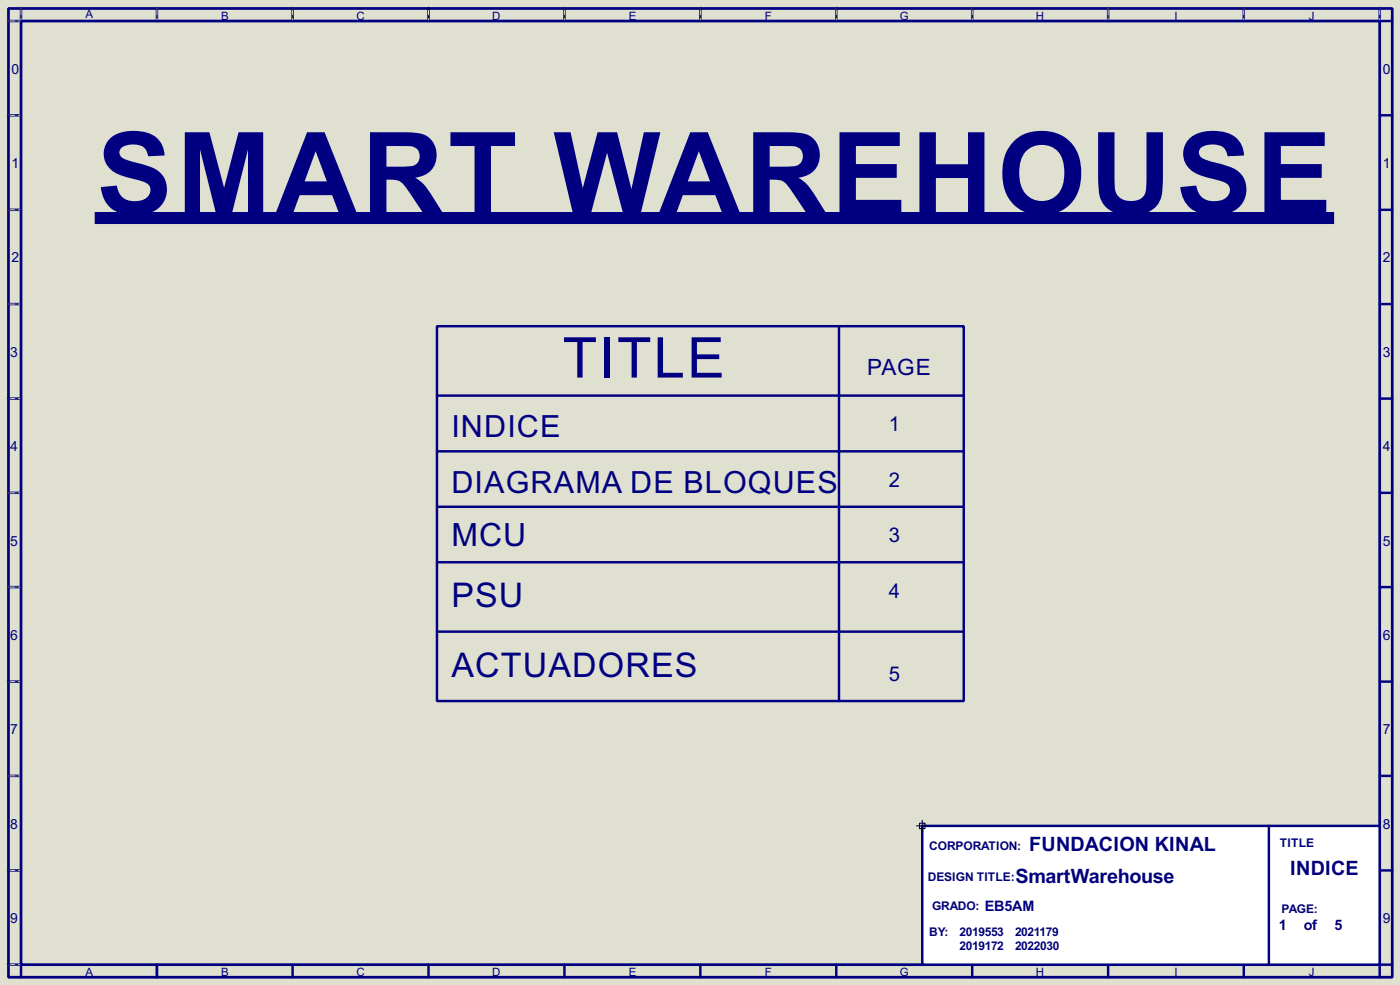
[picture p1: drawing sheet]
<svg xmlns="http://www.w3.org/2000/svg" width="256mm" height="180mm" viewBox="0 0 256 180" stroke-linecap="round" stroke-linejoin="round" font-family="sans-serif">
<defs><g id="words">
<text font-size="23.3" fill="#000080" x="17.7" y="39.1">SMART WAREHOUSE</text>
<text font-size="11.5" fill="#000080" x="103.1" y="69.1">TITLE</text>
<g font-size="7" fill="#000080">
<text x="82.7" y="111.2">PSU</text>
<text x="82.7" y="123.9">ACTUADORES</text>
</g>
<text font-size="6.6" fill="#000080" x="82.7" y="99.9">MCU</text>
<g font-size="6.3" fill="#000080">
<text x="82.7" y="80.1">INDICE</text>
<text x="82.7" y="90.2">DIAGRAMA DE BLOQUES</text>
</g>
<text font-size="4.6" fill="#000080" x="158.9" y="68.6">PAGE</text>
<g font-size="4.2" fill="#000080">
<text x="162.8" y="78.9">1</text>
<text x="162.8" y="89.1">2</text>
<text x="162.8" y="99.2">3</text>
<text x="162.8" y="109.4">4</text>
<text x="162.8" y="124.6">5</text>
</g>
<g font-size="4.1" fill="#000080">
<text x="188.6" y="155.8">FUNDACION KINAL</text>
<text x="186" y="161.7">SmartWarehouse</text>
<text x="236.4" y="160.1">INDICE</text>
</g>
<g font-size="3" fill="#000080">
<text x="180.4" y="166.7">EB5AM</text>
<text x="234.3" y="170.3">1</text>
<text x="238.9" y="170.3">of</text>
<text x="244.5" y="170.3">5</text>
</g>
<g font-size="2.9" fill="#000080">
<text x="2.1" y="13.5">0</text>
<text x="253.4" y="13.5">0</text>
<text x="2.1" y="30.7">1</text>
<text x="253.4" y="30.7">1</text>
<text x="2.1" y="48">2</text>
<text x="253.4" y="48">2</text>
<text x="1.9" y="65.3">3</text>
<text x="253.4" y="65.3">3</text>
<text x="1.9" y="82.5">4</text>
<text x="253.4" y="82.5">4</text>
<text x="1.9" y="99.9">5</text>
<text x="253.4" y="99.9">5</text>
<text x="1.9" y="117.1">6</text>
<text x="253.4" y="117.1">6</text>
<text x="1.9" y="134.4">7</text>
<text x="253.4" y="134.4">7</text>
<text x="1.9" y="151.7">8</text>
<text x="253.4" y="151.7">8</text>
<text x="1.9" y="168.9">9</text>
<text x="253.4" y="168.9">9</text>
</g>
<g font-size="2.5" fill="#000080">
<text x="170.2" y="155.6">CORPORATION:</text>
<text x="234.5" y="155.1">TITLE</text>
<text x="170" y="161.2">DESIGN TITLE:</text>
<text x="170.7" y="166.5">GRADO:</text>
<text x="234.8" y="167.1">PAGE:</text>
<text x="170.2" y="171.4">BY:</text>
<text x="175.8" y="171.4">2019553</text>
<text x="175.8" y="173.9">2019172</text>
<text x="186" y="171.4">2021179</text>
<text x="186" y="173.9">2022030</text>
</g>
<g font-size="2.4" fill="#000080">
<text x="15.6" y="3.4">A</text>
<text x="40.5" y="3.6">B</text>
<text x="65.3" y="3.6">C</text>
<text x="90.2" y="3.6">D</text>
<text x="115.2" y="3.6">E</text>
<text x="140.1" y="3.6">F</text>
<text x="164.8" y="3.6">G</text>
<text x="189.8" y="3.6">H</text>
<text x="215.1" y="3.6">I</text>
<text x="239.8" y="3.6">J</text>
<text x="15.6" y="178.7">A</text>
<text x="40.5" y="178.7">B</text>
<text x="65.3" y="178.7">C</text>
<text x="90.2" y="178.7">D</text>
<text x="115.2" y="178.7">E</text>
<text x="140.1" y="178.7">F</text>
<text x="164.8" y="178.7">G</text>
<text x="189.8" y="178.7">H</text>
<text x="215.1" y="178.7">I</text>
<text x="239.8" y="178.7">J</text>
</g>
</g></defs>
<path d="M0 0h256.5v180.3h-256.5z" fill="#e0e0d0"/>
<path d="M1.6 1.6h253.5v177.3h-253.5zM3.9 3.9h248.9v172.7h-248.9z" fill="none" stroke="#000080" stroke-width=".5"/>
<g fill="none" stroke="#000080" stroke-width=".45">
<path d="M3.9 1.6v2.3h-2.3M28.8 1.6v2.3M53.6 1.6v2.3M78.5 1.6v2.3M103.4 1.6v2.3M128.3 1.6v2.3M153.2 1.6v2.3M178.1 1.6v2.3M203 1.6v2.3M227.9 1.6v2.3M252.8 1.6v2.3h2.3M1.6 21.1h2.3"/>
<path d="M1.6 38.4h2.3M252.8 21.1h2.3M252.8 38.4h2.3M1.6 55.7h2.3M252.8 55.7h2.3M1.6 73h2.3M252.8 73h2.3M1.6 90.2h2.3M252.8 90.2h2.3M1.6 107.5h2.3M252.8 107.5h2.3M1.6 124.8h2.3"/>
<path d="M252.8 124.8h2.3M1.6 142h2.3M1.6 159.3h2.3M252.8 142h2.3M252.8 159.3h2.3M1.6 176.6h2.3v2.3M28.8 176.6v2.3M53.6 176.6v2.3M78.5 176.6v2.3M103.4 176.6v2.3M128.3 176.6v2.3M153.2 176.6v2.3"/>
<path d="M178.1 176.6v2.3M203 176.6v2.3M227.9 176.6v2.3M255.1 176.6h-2.3v2.3"/>
</g>
<g fill="none" stroke="#e0e0d0" stroke-width=".18">
<path d="M1.3 3.9h2.3M3.9 1.3v2.3M28.8 1.3v2.3M53.6 1.3v2.3M78.5 1.3v2.3M103.4 1.3v2.3M128.3 1.3v2.3M153.2 1.3v2.3M178.1 1.3v2.3M203 1.3v2.3M227.9 1.3v2.3M252.8 1.3v2.3"/>
<path d="M1.3 21.1h2.3M1.3 38.4h2.3M1.3 55.7h2.3M1.3 73h2.3M1.3 90.2h2.3M1.3 107.5h2.3M1.3 124.8h2.3M1.3 142h2.3M1.3 159.3h2.3M1.3 176.6h2.3"/>
</g>
<g fill="none" stroke="#000" stroke-width=".18" stroke-dasharray=".5 1">
<path d="M1.3 3.9h2.3M3.9 1.3v2.3M28.8 1.3v2.3M53.6 1.3v2.3M78.5 1.3v2.3M103.4 1.3v2.3M128.3 1.3v2.3M153.2 1.3v2.3M178.1 1.3v2.3M203 1.3v2.3M227.9 1.3v2.3M252.8 1.3v2.3"/>
<path d="M1.3 21.1h2.3M1.3 38.4h2.3M1.3 55.7h2.3M1.3 73h2.3M1.3 90.2h2.3M1.3 107.5h2.3M1.3 124.8h2.3M1.3 142h2.3M1.3 159.3h2.3M1.3 176.6h2.3"/>
</g>
<path d="M169 151.2h83.8v25.4h-83.8z" fill="#fff" stroke="#000080" stroke-width=".45"/>
<path d="M167.9 151.2h2.1M168.5 150.7h1v1h-1zM169 150.2v2" fill="none" stroke="#000040" stroke-width=".2"/>
<path d="M80.1 59.7h96.5v68.6h-96.5zM153.7 59.7v68.6M80.1 72.4h96.5M80.1 82.6h96.5M80.1 92.8h96.5M80.1 102.9h96.5M80.1 115.6h96.5M232.5 151.2v25.4" fill="none" stroke="#000080" stroke-width=".45"/>
<path d="M17.4 39.9h227" fill="none" stroke="#000080" stroke-width="2.2" stroke-linecap="butt"/>
<use href="#words"/>
</svg>
